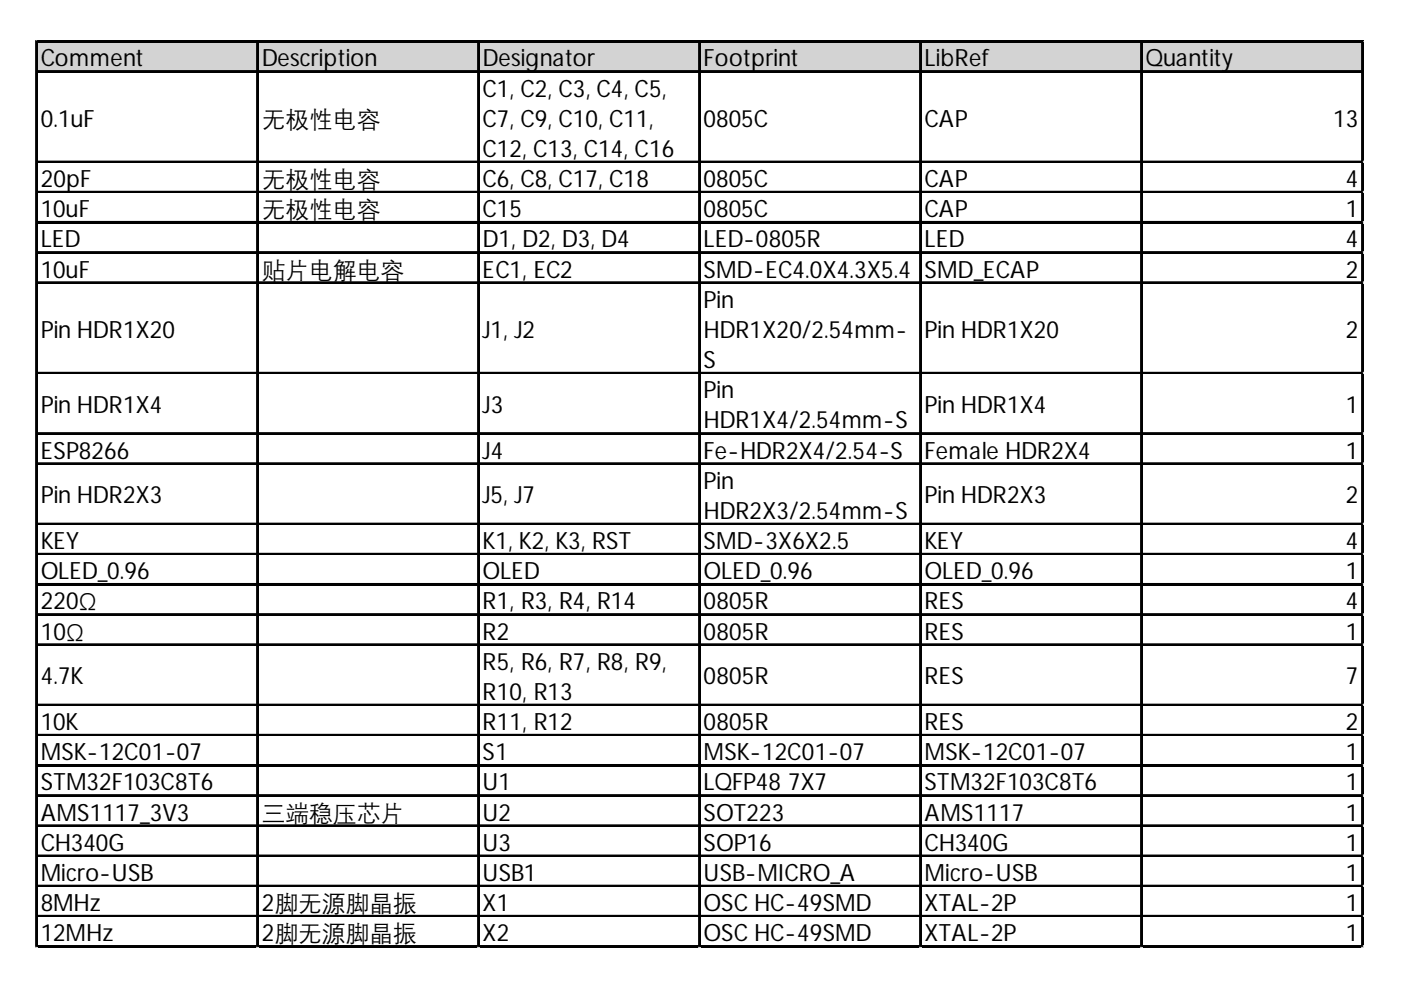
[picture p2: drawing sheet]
<svg xmlns="http://www.w3.org/2000/svg" width="297mm" height="210mm" viewBox="0 0 297 210" stroke-linecap="round" stroke-linejoin="round" font-family="sans-serif">
<defs><g id="words">
<g font-size="5.1">
<text x="8.6" y="14.1">Comment</text>
<text x="55.5" y="14.1">Description</text>
<text x="102.3" y="14.1">Designator</text>
<text x="149.2" y="14.1">Footprint</text>
<text x="196" y="14.1">LibRef</text>
<text x="242.9" y="14.1">Quantity</text>
<text x="102.3" y="20.5">C1, C2, C3, C4, C5,</text>
<text x="8.6" y="26.9">0.1uF</text>
<text x="55.5" y="26.9">无极性电容</text>
<text x="102.3" y="26.9">C7, C9, C10, C11,</text>
<text x="149.2" y="26.9">0805C</text>
<text x="196" y="26.9">CAP</text>
<text x="282.7" y="26.9">13</text>
<text x="102.3" y="33.3">C12, C13, C14, C16</text>
<text x="8.6" y="39.7">20pF</text>
<text x="55.5" y="39.7">无极性电容</text>
<text x="102.3" y="39.7">C6, C8, C17, C18</text>
<text x="149.2" y="39.7">0805C</text>
<text x="196" y="39.7">CAP</text>
<text x="285.4" y="39.7">4</text>
<text x="8.6" y="46.1">10uF</text>
<text x="55.5" y="46.1">无极性电容</text>
<text x="102.3" y="46.1">C15</text>
<text x="149.2" y="46.1">0805C</text>
<text x="196" y="46.1">CAP</text>
<text x="285.4" y="46.1">1</text>
<text x="8.6" y="52.5">LED</text>
<text x="102.3" y="52.5">D1, D2, D3, D4</text>
<text x="149.2" y="52.5">LED-0805R</text>
<text x="196" y="52.5">LED</text>
<text x="285.4" y="52.5">4</text>
<text x="8.6" y="58.8">10uF</text>
<text x="55.5" y="58.8">贴片电解电容</text>
<text x="102.3" y="58.8">EC1, EC2</text>
<text x="149.2" y="58.8">SMD-EC4.0X4.3X5.4</text>
<text x="196" y="58.8">SMD_ECAP</text>
<text x="285.4" y="58.8">2</text>
<text x="149.2" y="65.2">Pin</text>
<text x="8.6" y="71.6">Pin HDR1X20</text>
<text x="102.3" y="71.6">J1, J2</text>
<text x="149.2" y="71.6">HDR1X20/2.54mm-</text>
<text x="196" y="71.6">Pin HDR1X20</text>
<text x="285.4" y="71.6">2</text>
<text x="149.2" y="78">S</text>
<text x="8.6" y="87.5">Pin HDR1X4</text>
<text x="102.3" y="87.5">J3</text>
<text x="149.2" y="84.4">Pin</text>
<text x="196" y="87.5">Pin HDR1X4</text>
<text x="285.4" y="87.5">1</text>
<text x="149.2" y="90.8">HDR1X4/2.54mm-S</text>
<text x="8.6" y="97.2">ESP8266</text>
<text x="102.3" y="97.2">J4</text>
<text x="149.2" y="97.2">Fe-HDR2X4/2.54-S</text>
<text x="196" y="97.2">Female HDR2X4</text>
<text x="285.4" y="97.2">1</text>
<text x="8.6" y="106.7">Pin HDR2X3</text>
<text x="102.3" y="106.7">J5, J7</text>
<text x="149.2" y="103.6">Pin</text>
<text x="196" y="106.7">Pin HDR2X3</text>
<text x="285.4" y="106.7">2</text>
<text x="149.2" y="110">HDR2X3/2.54mm-S</text>
<text x="8.6" y="116.4">KEY</text>
<text x="102.3" y="116.4">K1, K2, K3, RST</text>
<text x="149.2" y="116.4">SMD-3X6X2.5</text>
<text x="196" y="116.4">KEY</text>
<text x="285.4" y="116.4">4</text>
<text x="8.6" y="122.8">OLED_0.96</text>
<text x="102.3" y="122.8">OLED</text>
<text x="149.2" y="122.8">OLED_0.96</text>
<text x="196" y="122.8">OLED_0.96</text>
<text x="285.4" y="122.8">1</text>
<text x="8.6" y="129.2">220Ω</text>
<text x="102.3" y="129.2">R1, R3, R4, R14</text>
<text x="149.2" y="129.2">0805R</text>
<text x="196" y="129.2">RES</text>
<text x="285.4" y="129.2">4</text>
<text x="8.6" y="135.6">10Ω</text>
<text x="102.3" y="135.6">R2</text>
<text x="149.2" y="135.6">0805R</text>
<text x="196" y="135.6">RES</text>
<text x="285.4" y="135.6">1</text>
<text x="102.3" y="142">R5, R6, R7, R8, R9,</text>
<text x="8.6" y="145">4.7K</text>
<text x="102.3" y="148.4">R10, R13</text>
<text x="149.2" y="145">0805R</text>
<text x="196" y="145">RES</text>
<text x="285.4" y="145">7</text>
<text x="8.6" y="154.8">10K</text>
<text x="102.3" y="154.8">R11, R12</text>
<text x="149.2" y="154.8">0805R</text>
<text x="196" y="154.8">RES</text>
<text x="285.4" y="154.8">2</text>
<text x="8.6" y="161.2">MSK-12C01-07</text>
<text x="102.3" y="161.2">S1</text>
<text x="149.2" y="161.2">MSK-12C01-07</text>
<text x="196" y="161.2">MSK-12C01-07</text>
<text x="285.4" y="161.2">1</text>
<text x="8.6" y="167.6">STM32F103C8T6</text>
<text x="102.3" y="167.6">U1</text>
<text x="149.2" y="167.6">LQFP48 7X7</text>
<text x="196" y="167.6">STM32F103C8T6</text>
<text x="285.4" y="167.6">1</text>
<text x="8.6" y="174">AMS1117_3V3</text>
<text x="55.5" y="174">三端稳压芯片</text>
<text x="102.3" y="174">U2</text>
<text x="149.2" y="174">SOT223</text>
<text x="196" y="174">AMS1117</text>
<text x="285.4" y="174">1</text>
<text x="8.6" y="180.4">CH340G</text>
<text x="102.3" y="180.4">U3</text>
<text x="149.2" y="180.4">SOP16</text>
<text x="196" y="180.4">CH340G</text>
<text x="285.4" y="180.4">1</text>
<text x="8.6" y="186.8">Micro-USB</text>
<text x="102.3" y="186.8">USB1</text>
<text x="149.2" y="186.8">USB-MICRO_A</text>
<text x="196" y="186.8">Micro-USB</text>
<text x="285.4" y="186.8">1</text>
<text x="8.6" y="193.2">8MHz</text>
<text x="55.5" y="193.2">2脚无源脚晶振</text>
<text x="102.3" y="193.2">X1</text>
<text x="149.2" y="193.2">OSC HC-49SMD</text>
<text x="196" y="193.2">XTAL-2P</text>
<text x="285.4" y="193.2">1</text>
<text x="8.6" y="199.6">12MHz</text>
<text x="55.5" y="199.6">2脚无源脚晶振</text>
<text x="102.3" y="199.6">X2</text>
<text x="149.2" y="199.6">OSC HC-49SMD</text>
<text x="196" y="199.6">XTAL-2P</text>
<text x="285.4" y="199.6">1</text>
</g>
</g></defs>
<path d="M7.9 8.9h281.2v6.5h-281.2z" fill="#d3d3d3"/>
<g fill="none" stroke="#000" stroke-width=".34">
<path d="M7.6 8.6v192.3M7.8 8.6v192.3M7.9 8.6h281.2M7.9 8.8h281.2M7.9 15h281.2M7.9 15.2h281.2M54.5 9v191.9M54.6 9v191.9M101.3 9v191.9M101.5 9v191.9M148.2 9v191.9M148.3 9v191.9"/>
<path d="M195 9v191.9M195.2 9v191.9M241.9 9v191.9M242.1 9v191.9M288.7 9v191.9M288.9 9v191.9M7.9 34.2h281.2M7.9 34.4h281.2M7.9 40.6h281.2M7.9 40.8h281.2M7.9 47h281.2M7.9 47.2h281.2"/>
<path d="M7.9 53.4h281.2M7.9 53.6h281.2M7.9 59.8h281.2M7.9 60h281.2M7.9 79h281.2M7.9 79.2h281.2M7.9 91.8h281.2M7.9 92h281.2M7.9 98.2h281.2M7.9 98.4h281.2M7.9 111h281.2M7.9 111.1h281.2"/>
<path d="M7.9 117.4h281.2M7.9 117.5h281.2M7.9 123.8h281.2M7.9 123.9h281.2M7.9 130.2h281.2M7.9 130.3h281.2M7.9 136.6h281.2M7.9 136.7h281.2M7.9 149.4h281.2M7.9 149.5h281.2M7.9 155.8h281.2M7.9 155.9h281.2"/>
<path d="M7.9 162.2h281.2M7.9 162.3h281.2M7.9 168.6h281.2M7.9 168.7h281.2M7.9 174.9h281.2M7.9 175.1h281.2M7.9 181.3h281.2M7.9 181.5h281.2M7.9 187.7h281.2M7.9 187.9h281.2M7.9 194.1h281.2M7.9 194.3h281.2"/>
<path d="M7.9 200.5h281.2M7.9 200.7h281.2"/>
</g>
<path d="M7.6 200.9h.1" fill="none" stroke="#d4d4d4" stroke-width=".34"/>
<path d="M7.6 200.9h.3z" fill="#d4d4d4"/>
<path d="M54.5 200.9h.1" fill="none" stroke="#d4d4d4" stroke-width=".34"/>
<path d="M54.5 200.9h.3z" fill="#d4d4d4"/>
<path d="M101.3 200.9h.1" fill="none" stroke="#d4d4d4" stroke-width=".34"/>
<path d="M101.3 200.9h.4z" fill="#d4d4d4"/>
<path d="M148.2 200.9h.1" fill="none" stroke="#d4d4d4" stroke-width=".34"/>
<path d="M148.2 200.9h.3z" fill="#d4d4d4"/>
<path d="M195 200.9h.1" fill="none" stroke="#d4d4d4" stroke-width=".34"/>
<path d="M195 200.9h.4z" fill="#d4d4d4"/>
<path d="M241.9 200.9h.1" fill="none" stroke="#d4d4d4" stroke-width=".34"/>
<path d="M241.9 200.9h.3z" fill="#d4d4d4"/>
<path d="M288.7 200.9h.1" fill="none" stroke="#d4d4d4" stroke-width=".34"/>
<path d="M288.7 200.9h.4z" fill="#d4d4d4"/>
<path d="M289.1 34.2h.1" fill="none" stroke="#d4d4d4" stroke-width=".34"/>
<path d="M289.1 34.2v.4z" fill="#d4d4d4"/>
<path d="M289.1 40.6h.1" fill="none" stroke="#d4d4d4" stroke-width=".34"/>
<path d="M289.1 40.6v.4z" fill="#d4d4d4"/>
<path d="M289.1 47h.1" fill="none" stroke="#d4d4d4" stroke-width=".34"/>
<path d="M289.1 47v.3z" fill="#d4d4d4"/>
<path d="M289.1 53.4h.1" fill="none" stroke="#d4d4d4" stroke-width=".34"/>
<path d="M289.1 53.4v.3z" fill="#d4d4d4"/>
<path d="M289.1 59.8h.1" fill="none" stroke="#d4d4d4" stroke-width=".34"/>
<path d="M289.1 59.8v.3z" fill="#d4d4d4"/>
<path d="M289.1 79h.1" fill="none" stroke="#d4d4d4" stroke-width=".34"/>
<path d="M289.1 79v.3z" fill="#d4d4d4"/>
<path d="M289.1 91.8h.1" fill="none" stroke="#d4d4d4" stroke-width=".34"/>
<path d="M289.1 91.8v.3z" fill="#d4d4d4"/>
<path d="M289.1 98.2h.1" fill="none" stroke="#d4d4d4" stroke-width=".34"/>
<path d="M289.1 98.2v.3z" fill="#d4d4d4"/>
<path d="M289.1 111h.1" fill="none" stroke="#d4d4d4" stroke-width=".34"/>
<path d="M289.1 111v.3z" fill="#d4d4d4"/>
<path d="M289.1 117.4h.1" fill="none" stroke="#d4d4d4" stroke-width=".34"/>
<path d="M289.1 117.4v.3z" fill="#d4d4d4"/>
<path d="M289.1 123.8h.1" fill="none" stroke="#d4d4d4" stroke-width=".34"/>
<path d="M289.1 123.8v.3z" fill="#d4d4d4"/>
<path d="M289.1 130.2h.1" fill="none" stroke="#d4d4d4" stroke-width=".34"/>
<path d="M289.1 130.2v.3z" fill="#d4d4d4"/>
<path d="M289.1 136.6h.1" fill="none" stroke="#d4d4d4" stroke-width=".34"/>
<path d="M289.1 136.6v.3z" fill="#d4d4d4"/>
<path d="M289.1 149.4h.1" fill="none" stroke="#d4d4d4" stroke-width=".34"/>
<path d="M289.1 149.4v.3z" fill="#d4d4d4"/>
<path d="M289.1 155.8h.1" fill="none" stroke="#d4d4d4" stroke-width=".34"/>
<path d="M289.1 155.8v.3z" fill="#d4d4d4"/>
<path d="M289.1 162.2h.1" fill="none" stroke="#d4d4d4" stroke-width=".34"/>
<path d="M289.1 162.2v.3z" fill="#d4d4d4"/>
<path d="M289.1 168.6h.1" fill="none" stroke="#d4d4d4" stroke-width=".34"/>
<path d="M289.1 168.6v.3z" fill="#d4d4d4"/>
<path d="M289.1 174.9h.1" fill="none" stroke="#d4d4d4" stroke-width=".34"/>
<path d="M289.1 174.9v.4z" fill="#d4d4d4"/>
<path d="M289.1 181.3h.1" fill="none" stroke="#d4d4d4" stroke-width=".34"/>
<path d="M289.1 181.3v.4z" fill="#d4d4d4"/>
<path d="M289.1 187.7h.1" fill="none" stroke="#d4d4d4" stroke-width=".34"/>
<path d="M289.1 187.7v.4z" fill="#d4d4d4"/>
<path d="M289.1 194.1h.1" fill="none" stroke="#d4d4d4" stroke-width=".34"/>
<path d="M289.1 194.1v.4z" fill="#d4d4d4"/>
<path d="M289.1 200.5h.1" fill="none" stroke="#d4d4d4" stroke-width=".34"/>
<path d="M289.1 200.5v.4z" fill="#d4d4d4"/>
<use href="#words"/>
</svg>
